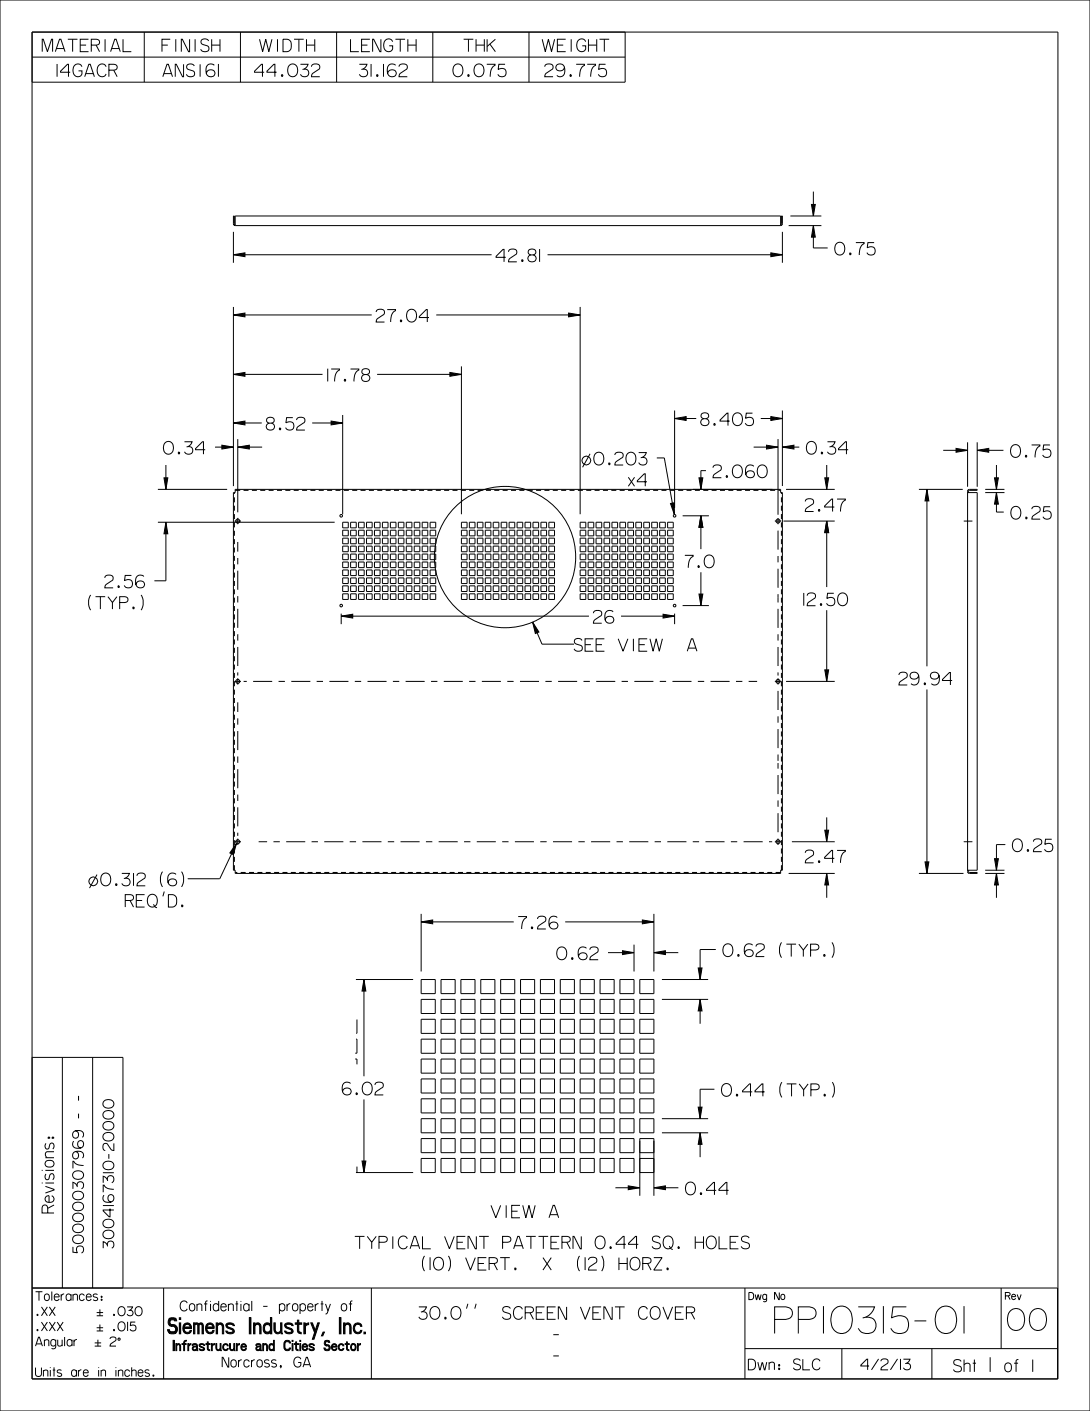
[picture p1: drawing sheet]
<svg xmlns="http://www.w3.org/2000/svg" width="216mm" height="279mm" viewBox="0 0 216 279" stroke-linecap="round" stroke-linejoin="round" font-family="sans-serif">
<defs><g id="words">
<text font-size="4.1" x="25.7" y="264.1">Siemens Industry, Inc.</text>
<text font-size="2.6" x="28.4" y="267.4">Infrastrucure and Cities Sector</text>
<g font-size="2.3">
<text x="93.2" y="10.2">THK</text>
<text x="124.5" y="96.3">x4</text>
<text x="136.1" y="129">A</text>
<text x="109.9" y="265.5">-</text>
</g>
<g font-size="2.2">
<text x="10.7" y="238.9" transform="rotate(-90 10.7 238.9)">Revisions:</text>
<text x="189.7" y="271.7">Sht</text>
<text x="199.3" y="271.7">of</text>
</g>
<g font-size="1.8">
<text x="38.8" y="259.6">Confidential - property of</text>
<text x="46.4" y="270.7">Norcross, GA</text>
</g>
<g font-size="1.7">
<text x="7" y="257.5">Tolerances:</text>
<text x="7" y="266.6">Angular</text>
<text x="7" y="272.6">Units are in inches.</text>
</g>
<g font-size="1.3">
<text x="148.3" y="257.3">Dwg No</text>
<text x="199.1" y="257.3">Rev</text>
</g>
</g></defs>
<g fill="none" stroke="#000" stroke-width=".2">
<path d="M0 0h215.9v279.4h-215.9zM6.3 6.3h203.2v266.7h-203.2zM6.3 11.3h117.5M28.6 6.3v10M47.6 6.3v10M66.7 6.3v10M85.7 6.3v10M104.8 6.3v10M123.8 6.3v10h-117.5M161.1 37.9v4.9M46.2 50.4l2.3-.3v.7zM46.2 45.9v6.1"/>
<path d="M46.2 50.4h51.2M100.2 51h-1.9v-.2l1.3-1.4h.2v2.4M100.7 49.9a.89 .89 0 0 1 .8-.6 .89 .89 0 0 1 .9 .5 .54 .54 0 0 1-.4 .7l-1.1 .8-.2 .5h1.7M103.4 51.4l.2 .2-.1 .2-.2-.2zM104.7 49.6a.72 .72 0 0 1 1-.3 .72 .72 0 0 1 .2 1 .74 .74 0 0 1-.9 .1 .74 .74 0 0 1-.3-.8zM105.2 50.5a.71 .71 0 0 0-.6 .9 .71 .71 0 0 0 .9 .4 .69 .69 0 0 0 .7-.6 .69 .69 0 0 0-.6-.7M106.9 49.3v2.5M108.5 50.4h46.5M152.7 50.1l2.3 .3-2.3 .4zM155 45.9v6.1M156.2 44.7h6.5M156.6 42.8h6.1"/>
<path d="M160.7 40.5h.8l-.4 2.3zM161.1 44.7l.4 2.3h-.8zM161.1 44.7v4.4h2.8M165.6 48.3a1.02 1.02 0 0 1 1.3-.2 1.02 1.02 0 0 1 .4 1.2 1.03 1.03 0 0 1-1.1 1.2 1.03 1.03 0 0 1-.9-1.4zM168.4 50.1l.2 .1-.1 .2-.2-.1zM169.5 48h1.7v.2a2.03 2.03 0 0 0-1 2.3M173.1 48h-1.2l-.1 1.1a.92 .92 0 0 1 1.3-.1 .92 .92 0 0 1 0 1.4l-.4 .1-.6-.1-.4-.4M46.2 74.1l2.3-.3v.7zM46.2 62.4l2.3-.4v.7zM46.2 60.8v35.5M46.2 74.1h17.7M46.2 62.4h27.4"/>
<path d="M64.9 73v2.5M65.6 73.1h1.6v.2a2.03 2.03 0 0 0-.9 2.2M68.3 75.1l.2 .2-.1 .2-.2-.2zM69.4 73.1h1.7v.2a2.03 2.03 0 0 0-1 2.2M71.8 73.3a.72 .72 0 0 1 1-.3 .72 .72 0 0 1 .2 1 .74 .74 0 0 1-.9 .1 .74 .74 0 0 1-.3-.8zM72.2 74.2a.71 .71 0 0 0-.6 .8 .71 .71 0 0 0 1 .5 .69 .69 0 0 0 .7-.6 .69 .69 0 0 0-.7-.7M74.5 61.8a.89 .89 0 0 1 .8-.6 .89 .89 0 0 1 .9 .5 .54 .54 0 0 1-.4 .7l-1.2 .8-.1 .6h1.7M74.7 74.1h16.7M76.7 61.3h1.6v.2a2.03 2.03 0 0 0-.9 2.3M79.4 63.4l.2 .1-.1 .2-.2-.1zM80.8 61.6a1.02 1.02 0 0 1 1.3-.2 1.02 1.02 0 0 1 .4 1.2 1.03 1.03 0 0 1-1.1 1.2 1.03 1.03 0 0 1-.9-1.4zM85 62.9h-1.9v-.2l1.3-1.4h.2v2.5"/>
<path d="M86.4 62.4h28.5M89.1 73.8l2.3 .3-2.3 .4zM91.4 72.5v29.3M112.6 62l2.3 .4-2.3 .3zM114.9 60.8v41M31.3 96.9h13.7M32.5 94.6h.7l-.3 2.3zM32.6 87.7a1.02 1.02 0 0 1 1.3-.1 1.02 1.02 0 0 1 .5 1.2 1.03 1.03 0 0 1-1.2 1.1 1.03 1.03 0 0 1-.8-1.3zM32.9 92.1v4.8M35.4 89.5l.2 .2-.1 .2-.2-.2zM36.5 87.5h1.5l-.4 .7-.6 .3M37.2 88.4a.81 .81 0 0 1 .9 1.2 .81 .81 0 0 1-1.4 .1l-.2-.2"/>
<path d="M40.6 89h-1.9v-.2l1.4-1.3h.2v2.4M42.6 88.5h3.6M43.9 88.2l2.3 .3-2.3 .4zM46.2 83.8l2.3-.4v.7zM46.2 83.8h5.6M47.1 88.5l2.3-.3v.7zM47.1 86.9v14.5M47.1 88.5h4.8M52.9 82.9a.72 .72 0 0 1 1-.3 .72 .72 0 0 1 .2 1.1 .74 .74 0 0 1-.9 .1 .74 .74 0 0 1-.3-.9zM53.4 83.8a.71 .71 0 0 0-.6 .9 .71 .71 0 0 0 .9 .5 .69 .69 0 0 0 .7-.7 .69 .69 0 0 0-.6-.7M55.4 84.8l.2 .1-.1 .2-.2-.1zM58 82.7h-1.2l-.2 1a.92 .92 0 0 1 1.4 0 .92 .92 0 0 1-.1 1.3l-.4 .2-.5-.1-.4-.4"/>
<path d="M58.8 83.2a.89 .89 0 0 1 .8-.6 .89 .89 0 0 1 .8 .5 .54 .54 0 0 1-.3 .7l-1.2 .8-.1 .6h1.6M61.8 83.8h6.1M65.6 83.4l2.3 .4-2.3 .3zM67.9 82.2v19.6M116.9 89.9l-1.5 2.6M117.9 89.9a1.02 1.02 0 0 1 1.3-.2 1.02 1.02 0 0 1 .4 1.2 1.03 1.03 0 0 1-1.1 1.2 1.03 1.03 0 0 1-.9-1.4zM120.6 91.7l.2 .1v.2l-.2-.1zM121.8 90.1a.89 .89 0 0 1 .8-.6 .89 .89 0 0 1 .8 .5 .54 .54 0 0 1-.3 .7l-1.2 .8-.1 .6h1.6M124.3 89.9a1.02 1.02 0 0 1 1.2-.2 1.02 1.02 0 0 1 .5 1.2 1.03 1.03 0 0 1-1.2 1.2 1.03 1.03 0 0 1-.8-1.4zM126.5 89.6h1.5l-.5 .8-.6 .2M127.2 90.6a.81 .81 0 0 1 .9 1.1 .81 .81 0 0 1-1.5 .1l-.1-.2M128.1 95.4h-1.9v-.2l1.4-1.4h.2v2.5"/>
<path d="M130.1 90.7h1.5l2 11.2M132.8 99.7l.8-.1v2.3zM133.6 82.9l2.3-.4v.8zM133.6 81.3v19.2M133.6 82.9h4.3M137.2 96.9h15.8M138.4 94.6h.8l-.4 2.3zM138.9 82a.72 .72 0 0 1 1-.2 .72 .72 0 0 1 .3 1 .74 .74 0 0 1-.9 .1 .74 .74 0 0 1-.4-.9zM139.4 82.9a.71 .71 0 0 0-.6 .9 .71 .71 0 0 0 .9 .5 .69 .69 0 0 0 .7-.7 .69 .69 0 0 0-.6-.7M139.8 93.2h-1v3.7M141.2 92.6a.89 .89 0 0 1 .8-.6 .89 .89 0 0 1 .9 .5 .54 .54 0 0 1-.4 .7l-1.1 .8-.2 .6h1.7M141.5 83.9l.2 .1-.1 .2-.2-.1z"/>
<path d="M143.9 94.2l.2 .1-.1 .2-.2-.1zM144.5 83.4h-1.9v-.2l1.4-1.4h.2v2.5M145.3 92.4a1.02 1.02 0 0 1 1.3-.2 1.02 1.02 0 0 1 .4 1.2 1.03 1.03 0 0 1-1.1 1.2 1.03 1.03 0 0 1-.8-1.4zM145.4 82.1a1.02 1.02 0 0 1 1.2-.2 1.02 1.02 0 0 1 .5 1.2 1.03 1.03 0 0 1-1.2 1.2 1.03 1.03 0 0 1-.8-1.4zM149 81.8h-1.2l-.1 1a.92 .92 0 0 1 1.3 0 .92 .92 0 0 1 0 1.3l-.4 .2-.6-.1-.4-.4M149.3 88.5h4.8M149.3 92.3a1.02 1.02 0 0 0-1.3-.1 1.02 1.02 0 0 0-.3 1.3 .91 .91 0 0 0 .7 1.1 .91 .91 0 0 0 1-.8 .88 .88 0 0 0-.9-.6 .88 .88 0 0 0-.8 .8M150.3 92.4a1.02 1.02 0 0 1 1.2-.2 1.02 1.02 0 0 1 .5 1.2 1.03 1.03 0 0 1-1.2 1.2 1.03 1.03 0 0 1-.8-1.4zM150.7 82.9h4.3M151.8 88.2l2.3 .3-2.3 .4zM152.7 82.5l2.3 .4-2.3 .4zM154.1 86.9v15"/>
<path d="M155 88.5l2.3-.3v.7zM155 88.5h3.3M155 81.3v14.9M155.7 96.9h9.6M159.5 99.3a.89 .89 0 0 1 .8-.6 .89 .89 0 0 1 .9 .5 .54 .54 0 0 1-.4 .7l-1.2 .8-.1 .6h1.7M160 87.7a1.02 1.02 0 0 1 1.3-.1 1.02 1.02 0 0 1 .4 1.2 1.03 1.03 0 0 1-1.1 1.1 1.03 1.03 0 0 1-.9-1.3zM162.7 89.5l.2 .2v.2l-.2-.2zM163.4 94.6h.7l-.4 2.3zM163.7 92.1v4.8M163.9 87.5h1.5l-.5 .7-.6 .3M164.6 88.4a.81 .81 0 0 1 .9 1.2 .81 .81 0 0 1-1.5 .1l-.1-.2M165.8 98.8h1.6v.2a2.03 2.03 0 0 0-.9 2.3"/>
<path d="M168 89h-1.9v-.2l1.4-1.3h.2v2.4M182 96.9h8.7M183.6 96.9l.4 2.3h-.8zM183.6 96.9v35M186.8 89.2h4.9M189.4 88.8l2.3 .4-2.3 .4zM191.7 87.6v8.8M193.6 89.2l2.2-.4v.8zM193.6 87.6v8.8M193.6 89.2h5.2M195.1 96.9h3.9M195.1 97.5h3.9"/>
<path d="M197 94.6h.8l-.4 2.3zM197.4 97.5l.4 2.3h-.8zM197.4 92.1v4.8M197.4 97.5v3.9h1.4M200.4 88.4a1.02 1.02 0 0 1 1.3-.2 1.02 1.02 0 0 1 .4 1.2 1.03 1.03 0 0 1-1.1 1.2 1.03 1.03 0 0 1-.8-1.4zM203.2 90.2l.2 .1-.1 .2-.2-.1zM204.3 88.1h1.7v.2a2.03 2.03 0 0 0-1 2.3M208 88.1h-1.3l-.1 1a.92 .92 0 0 1 1.3 0 .92 .92 0 0 1 0 1.3l-.4 .2-.6-.1-.4-.4M18 117.8a2.79 2.79 0 0 0 0 3M18.9 118.2h1.9M19.9 118.2v2.4M20.8 114.4a.89 .89 0 0 1 .8-.5 .89 .89 0 0 1 .8 .5 .54 .54 0 0 1-.3 .6l-1.2 .9-.1 .5h1.6"/>
<path d="M21.4 118.2l.9 1.1 .9-1.1M22.3 119.3v1.3M23.4 116l.2 .1v.2l-.2-.1zM23.7 119.3h1a.58 .58 0 0 0 .7-.6 .58 .58 0 0 0-.7-.5h-1v2.4M26 113.9h-1.2l-.1 1.1a.92 .92 0 0 1 1.3-.1 .92 .92 0 0 1 0 1.4l-.4 .1-.6-.1-.4-.4M27.9 117.8a2.79 2.79 0 0 1 0 3M28.5 114.2a1.02 1.02 0 0 0-1.3-.1 1.02 1.02 0 0 0-.3 1.2 .91 .91 0 0 0 .7 1.1 .91 .91 0 0 0 1-.7 .88 .88 0 0 0-.9-.7 .88 .88 0 0 0-.8 .8M31.3 103.4h35M32.9 103.4l.3 2.3h-.7zM32.9 103.4v11.6h-2.3M135.2 119.9h5.2M135.2 102.1h5.2"/>
<path d="M135.6 110h1.7v.2a2.03 2.03 0 0 0-1 2.2M138.3 112l.2 .2v.2l-.3-.2zM138.4 117.6h.8l-.4 2.3zM138.8 102.1l.4 2.3h-.8zM138.8 102.1v6.6M138.8 113.3v6.6M139.8 110.2a1.02 1.02 0 0 1 1.2-.1 1.02 1.02 0 0 1 .5 1.2 1.03 1.03 0 0 1-1.2 1.1 1.03 1.03 0 0 1-.8-1.3zM155.2 103.2h10.1M159.2 117.4v2.5M159.9 118a.89 .89 0 0 1 .8-.6 .89 .89 0 0 1 .8 .5 .54 .54 0 0 1-.3 .7l-1.2 .8-.1 .5h1.6M162.2 100.9l.2 .1-.1 .2-.2-.1zM162.6 119.5l.2 .2-.1 .2-.2-.2z"/>
<path d="M163.7 103.2l.4 2.3h-.7zM163.7 103.2v13M165.2 117.5h-1.3l-.1 1a.92 .92 0 0 1 1.3 0 .92 .92 0 0 1 0 1.3l-.4 .1h-.6l-.4-.4M165.3 100.4h-2v-.2l1.4-1.4h.2v2.5M166.2 117.8a1.02 1.02 0 0 1 1.3-.2 1.02 1.02 0 0 1 .4 1.2 1.03 1.03 0 0 1-1.1 1.1 1.03 1.03 0 0 1-.9-1.3zM200.5 100.6a1.02 1.02 0 0 1 1.3-.2 1.02 1.02 0 0 1 .4 1.2 1.03 1.03 0 0 1-1.1 1.2 1.03 1.03 0 0 1-.9-1.4zM203.2 102.4l.2 .1v.2l-.2-.1zM204.4 100.8a.89 .89 0 0 1 .8-.6 .89 .89 0 0 1 .8 .5 .54 .54 0 0 1-.3 .7l-1.2 .9-.1 .5h1.6M208 100.3h-1.2l-.2 1.1a.92 .92 0 0 1 1.4-.1 .92 .92 0 0 1-.1 1.4l-.4 .1-.5-.1-.4-.4M26.4 120.2l.2 .1-.1 .2-.2-.1zM67.6 122l2.3-.4v.8zM67.6 121.5v2.1"/>
<path d="M67.6 122h49.1M117.5 121.4a.89 .89 0 0 1 .8-.5 .89 .89 0 0 1 .9 .5 .54 .54 0 0 1-.4 .6l-1.1 .9-.2 .5h1.7M121.4 121.2a1.02 1.02 0 0 0-1.3-.1 1.02 1.02 0 0 0-.3 1.2 .91 .91 0 0 0 .7 1.1 .91 .91 0 0 0 1.1-.7 .88 .88 0 0 0-.9-.7 .88 .88 0 0 0-.8 .8M123 122h10.6M131.3 121.6l2.3 .4-2.3 .4zM133.6 121.5v2.1M155.7 134.9h9.6M163.4 132.6h.7l-.4 2.3zM163.7 120.8v14.1M178.1 133.7a.89 .89 0 0 1 .8-.6 .89 .89 0 0 1 .8 .5 .54 .54 0 0 1-.3 .7l-1.2 .8-.1 .5h1.6M182 133.7a.81 .81 0 0 1-1.1 .8 .81 .81 0 0 1-.4-1.3 1.07 1.07 0 0 1 1.3 .2 1.07 1.07 0 0 1 .2 1.2 .92 .92 0 0 1-.5 1 .92 .92 0 0 1-1-.2M183.1 135.2l.2 .2v.2l-.2-.2z"/>
<path d="M183.6 136.5v36.5M186 133.7a.81 .81 0 0 1-1.1 .8 .81 .81 0 0 1-.3-1.3 1.07 1.07 0 0 1 1.2 .2 1.07 1.07 0 0 1 .3 1.2 .92 .92 0 0 1-.6 1 .92 .92 0 0 1-1-.2M188.6 134.7h-1.9v-.2l1.3-1.3h.3v2.4M156.2 173h9.1M156.9 166.7h8.4M159.5 168.9a.89 .89 0 0 1 .8-.6 .89 .89 0 0 1 .9 .5 .54 .54 0 0 1-.4 .7l-1.2 .8-.1 .6h1.7M162.2 170.4l.2 .2-.1 .2-.2-.1zM163.4 164.4h.7l-.4 2.3zM163.7 173l.4 2.2h-.7zM163.7 161.9v4.8M163.7 173v4.8M165.3 170h-2v-.2l1.4-1.4h.2v2.5"/>
<path d="M165.8 168.4h1.6v.2a2.03 2.03 0 0 0-.9 2.3M182 173h8.8M183.2 170.7h.8l-.4 2.3zM195.1 173h3.9M195.1 172.3h3.9M197 170h.8l-.4 2.3zM197.4 173l.4 2.2h-.8zM197.4 173v4.8M199.1 167.2h-1.7v5.1M200.8 166.5a1.02 1.02 0 0 1 1.3-.2 1.02 1.02 0 0 1 .4 1.2 1.03 1.03 0 0 1-1.1 1.1 1.03 1.03 0 0 1-.9-1.3zM203.5 168.2l.2 .2v.2l-.2-.2zM204.7 166.7a.89 .89 0 0 1 .8-.6 .89 .89 0 0 1 .8 .5 .54 .54 0 0 1-.3 .7l-1.2 .8-.1 .5h1.6"/>
<path d="M208.3 166.2h-1.2l-.1 1a.92 .92 0 0 1 1.3 0 .92 .92 0 0 1 0 1.3l-.5 .1h-.5l-.4-.4M70.5 194h11.3M72.1 194l.4 2.2h-.8zM72.1 194v19.1M83.4 182.6l2.3-.4v.7zM83.4 181v11.4M83.4 182.6h18.4M102.6 181.5h1.7v.2a2.03 2.03 0 0 0-1 2.3M105.3 183.5l.2 .2-.1 .2-.2-.2zM106.5 182a.89 .89 0 0 1 .8-.6 .89 .89 0 0 1 .8 .5 .54 .54 0 0 1-.3 .7l-1.2 .8-.1 .6h1.6M110.4 181.7a1.02 1.02 0 0 0-1.3-.1 1.02 1.02 0 0 0-.4 1.3 .91 .91 0 0 0 .7 1 .91 .91 0 0 0 1.1-.7 .88 .88 0 0 0-.9-.6 .88 .88 0 0 0-.8 .7M110.5 187.9a1.02 1.02 0 0 1 1.3-.2 1.02 1.02 0 0 1 .5 1.2 1.03 1.03 0 0 1-1.2 1.1 1.03 1.03 0 0 1-.8-1.3z"/>
<path d="M111.9 182.6h17.6M113.3 189.6l.2 .2-.1 .2-.2-.2zM116.2 187.8a1.02 1.02 0 0 0-1.3-.1 1.02 1.02 0 0 0-.4 1.2 .91 .91 0 0 0 .7 1.1 .91 .91 0 0 0 1.1-.7 .88 .88 0 0 0-.9-.6 .88 .88 0 0 0-.8 .7M116.8 188.1a.89 .89 0 0 1 .8-.6 .89 .89 0 0 1 .9 .5 .54 .54 0 0 1-.4 .7l-1.1 .8-.2 .5h1.7M120.4 188.6h5.2M123.3 188.3l2.3 .3-2.3 .4zM125.6 187.1v5.3M127.2 182.2l2.3 .4-2.3 .3zM129.5 188.6l2.3-.3v.7zM129.5 188.6h4.8M129.5 181v11.4M131.1 197.9h9.2"/>
<path d="M131.1 194h9.2M138.3 191.7h.8l-.4 2.3zM138.7 197.9l.4 2.3h-.8zM138.7 197.9v4.8M141.8 188h-3.1v6M143.5 187.2a1.02 1.02 0 0 1 1.2-.2 1.02 1.02 0 0 1 .5 1.3 1.03 1.03 0 0 1-1.2 1.1 1.03 1.03 0 0 1-.8-1.3zM146.2 189l.2 .1-.1 .3-.2-.2zM149.1 187.2a1.02 1.02 0 0 0-1.3-.1 1.02 1.02 0 0 0-.4 1.2 .91 .91 0 0 0 .7 1.1 .91 .91 0 0 0 1.1-.7 .88 .88 0 0 0-.9-.7 .88 .88 0 0 0-.8 .8M149.7 187.4a.89 .89 0 0 1 .8-.5 .89 .89 0 0 1 .9 .5 .54 .54 0 0 1-.4 .7l-1.1 .8-.2 .5h1.7M154.8 186.6a2.79 2.79 0 0 0 0 3M155.8 187h1.9M156.7 187v2.4"/>
<path d="M158.2 187l.9 1.1 .9-1.1M159.1 188.1v1.3M160.6 188.1h1a.58 .58 0 0 0 .6-.6 .58 .58 0 0 0-.6-.5h-1v2.4M163.2 189l.2 .1v.3l-.2-.2zM164.8 186.6a2.79 2.79 0 0 1 0 3M6.3 209.4h18.1v45.6M12.4 209.4v45.6M18.4 209.4v45.6M69.4 214.6a1.02 1.02 0 0 0-1.3-.1 1.02 1.02 0 0 0-.3 1.2 .91 .91 0 0 0 .7 1.1 .91 .91 0 0 0 1.1-.7 .88 .88 0 0 0-1-.7 .88 .88 0 0 0-.8 .8M70.6 216.4l.2 .1-.1 .2-.2-.1zM72 214.6a1.02 1.02 0 0 1 1.3-.2 1.02 1.02 0 0 1 .4 1.3 1.03 1.03 0 0 1-1.1 1.1 1.03 1.03 0 0 1-.9-1.4zM72.1 217.7v14.5"/>
<path d="M74.3 214.8a.89 .89 0 0 1 .8-.5 .89 .89 0 0 1 .8 .5 .54 .54 0 0 1-.3 .6l-1.2 .9-.1 .5h1.6M138.3 219.2h.8l-.4 2.3zM141.5 215.7h-2.8v5.8M143.2 214.9a1.02 1.02 0 0 1 1.3-.2 1.02 1.02 0 0 1 .4 1.2 1.03 1.03 0 0 1-1.1 1.2 1.03 1.03 0 0 1-.9-1.4zM145.9 216.7l.2 .1v.2l-.3-.1zM149 216.2h-1.9v-.2l1.3-1.4h.3v2.5M151.5 216.2h-2v-.2l1.4-1.4h.2v2.5M154.9 214.3a2.79 2.79 0 0 0 0 3M155.8 214.6h1.9M156.8 214.6v2.5M158.3 214.6l.9 1.2 .9-1.2M159.2 215.8v1.3"/>
<path d="M160.6 215.8h1a.58 .58 0 0 0 .7-.6 .58 .58 0 0 0-.7-.6h-1v2.5M163.3 216.7l.2 .1-.1 .2-.2-.1zM164.9 214.3a2.79 2.79 0 0 1 0 3M70.5 232.2h11.3M71.7 229.9h.8l-.4 2.3zM121.9 235.2h4.8M124.4 234.8l2.3 .4-2.3 .4zM126.7 225.9v10.9M129.5 235.2l2.3-.4v.8zM129.5 235.2h4.9M129.5 225.9v10.9M131.1 224.3h9.2"/>
<path d="M131.1 221.5h9.2M136 234.4a1.02 1.02 0 0 1 1.3-.2 1.02 1.02 0 0 1 .5 1.2 1.03 1.03 0 0 1-1.2 1.2 1.03 1.03 0 0 1-.8-1.4zM138.7 224.3l.4 2.3h-.8zM138.7 224.3v4.8M138.8 236.2l.2 .1-.1 .2-.2-.1zM141.9 235.7h-2v-.2l1.4-1.4h.2v2.5M144.3 235.7h-1.9v-.2l1.4-1.4h.2v2.5M6.3 255h203.2v18M32.4 255v18M73.6 255v18M147.5 255v18M148.3 255.9h.5a.75 .75 0 0 1 .5 .7 .75 .75 0 0 1-.5 .7h-.5z"/>
<path d="M154.4 255.9v1.4l-1-1.4v1.4M154.7 256.4a.39 .39 0 0 1 .5-.1 .39 .39 0 0 1 .2 .4v.3a.39 .39 0 0 1-.3 .3 .39 .39 0 0 1-.4-.3zM198.3 255v12M199.1 256.6h.6a.33 .33 0 0 0 .4-.3 .33 .33 0 0 0-.4-.4h-.6v1.4M201.5 256.3l.3 1 .5-1M147.5 267h62M166.8 267v6.1M184.6 267v6.1"/>
<circle cx="116.1" cy="91.2" r=".87"/>
<circle cx="100" cy="110.3" r="14"/>
</g>
<g fill="#000">
<path d="M46.2 50.4l2.3-.3v.7zM152.7 50.1l2.3 .3-2.3 .4zM161.1 44.7l.4 2.3h-.8zM160.7 40.5h.8l-.4 2.3zM46.2 74.1l2.3-.3v.7zM46.2 62.4l2.3-.4v.7zM89.1 73.8l2.3 .3-2.3 .4zM112.6 62l2.3 .4-2.3 .3zM32.5 94.6h.7l-.3 2.3zM46.2 83.8l2.3-.4v.7zM43.9 88.2l2.3 .3-2.3 .4zM47.1 88.5l2.3-.3v.7z"/>
<path d="M65.6 83.4l2.3 .4-2.3 .3zM133.6 82.9l2.3-.4v.8zM138.4 94.6h.8l-.4 2.3zM151.8 88.2l2.3 .3-2.3 .4zM152.7 82.5l2.3 .4-2.3 .4zM155 88.5l2.3-.3v.7zM163.4 94.6h.7l-.4 2.3zM183.6 96.9l.4 2.3h-.8zM189.4 88.8l2.3 .4-2.3 .4zM193.6 89.2l2.2-.4v.8zM197 94.6h.8l-.4 2.3zM197.4 97.5l.4 2.3h-.8z"/>
<path d="M32.9 103.4l.3 2.3h-.7zM132.8 99.7l.8-.1v2.3zM138.4 117.6h.8l-.4 2.3zM138.8 102.1l.4 2.3h-.8zM163.7 103.2l.4 2.3h-.7zM67.6 122l2.3-.4v.8zM131.3 121.6l2.3 .4-2.3 .4zM163.4 132.6h.7l-.4 2.3zM163.7 173l.4 2.2h-.7zM163.4 164.4h.7l-.4 2.3zM183.2 170.7h.8l-.4 2.3zM197.4 173l.4 2.2h-.8z"/>
<path d="M197 170h.8l-.4 2.3zM72.1 194l.4 2.2h-.8zM83.4 182.6l2.3-.4v.7zM123.3 188.3l2.3 .3-2.3 .4zM127.2 182.2l2.3 .4-2.3 .3zM129.5 188.6l2.3-.3v.7zM138.3 191.7h.8l-.4 2.3zM138.7 197.9l.4 2.3h-.8zM71.7 229.9h.8l-.4 2.3zM124.4 234.8l2.3 .4-2.3 .4zM129.5 235.2l2.3-.4v.8zM138.3 219.2h.8l-.4 2.3z"/>
<path d="M138.7 224.3l.4 2.3h-.8z"/>
</g>
<g fill="none" stroke="#000" stroke-width=".2" stroke-dasharray="1.3 1.3 3.8 1.3" stroke-dashoffset=".6" stroke-linecap="butt">
<path d="M47.1 103.2v1.1M47.1 103.2v-1.2M47.1 103.2h-1.2M47.1 103.2h1.2M154.1 103.2h-.7M154.1 103.2h.6M154.1 103.2v15.1M154.1 103.2v-.6M47.1 134.9v1.2M47.1 134.9v-1.1M47.1 133.8v-26.5M47.1 134.9h-1.2"/>
<path d="M47.1 134.9h1.2M48.3 134.9h101.7M154.1 134.9h-1.2M154.1 134.9h1.2M154.1 134.9v16.2M154.1 134.9v-1.1M154.1 133.8v-15.5M47.1 166.7v1.1M47.1 166.7v-1.2M47.1 165.5v-26.4M47.1 166.7h-1.2M47.1 166.7h1.2"/>
<path d="M152.9 166.7h-101.7M154.1 166.7h-1.2M154.1 166.7h1.2M154.1 166.7v1.1M154.1 166.7v-15.6"/>
</g>
<path d="M190.9 103.2h1.7M190.9 166.7h1.7" fill="none" stroke="#000" stroke-width=".2" stroke-dasharray="1.3 1.3 3.8 1.3" stroke-dashoffset="2.5" stroke-linecap="butt"/>
<!-- layer: 1 -->
<g fill="none" stroke="#000" stroke-width=".2">
<path d="M8.4 10.2v-2.4h.2l.8 2.4 .8-2.4h.2v2.4M11 10.2l.8-2.4h.3l.8 2.4M11.2 9.6h1.5M11.3 12.7v2.5M13.4 7.8h1.9M13.9 14.3h-1.9v-.2l1.4-1.4h.2v2.5M14.4 7.8v2.4M15.9 8.9h1.2M16.2 13.2a.95 .95 0 0 0-1.1-.5 .95 .95 0 0 0-.6 1.1 1 1 0 0 0 .4 1.2 1 1 0 0 0 1.3-.2v-.8h-.7M16.8 15.2l.8-2.5h.3l.8 2.5M17 14.6h1.5M17.5 7.8h-1.6v2.4h1.6"/>
<path d="M18.1 8.9h1a.58 .58 0 0 0 .6-.5 .58 .58 0 0 0-.6-.6h-1v2.4M19 8.9l.7 1.3M20.8 7.8v2.4M21 13.2a.95 .95 0 0 0-1.1-.5 .95 .95 0 0 0-.7 1.1 1 1 0 0 0 .5 1.2 1 1 0 0 0 1.3-.2v-.2M21.6 13.9h1a.58 .58 0 0 0 .6-.6 .58 .58 0 0 0-.6-.6h-1v2.5M21.9 10.2l.8-2.4h.3l.8 2.4M22.1 9.6h1.5M22.5 13.9l.7 1.3M24.4 7.8v2.4h1.6M32.1 8.9h1.1M32.3 15.2l.8-2.5h.2l.9 2.5M32.5 14.6h1.5"/>
<path d="M33.7 7.8h-1.6v2.4M34.8 7.8v2.4M36.4 12.7v2.5h-.2l-1.3-2.5h-.2v2.5M37.6 7.8v2.4h-.3l-1.2-2.4h-.2v2.4M38.5 13.1a.73 .73 0 0 0-1-.5 .73 .73 0 0 0-.3 1.1l1 .3a.66 .66 0 0 1 .3 .9 .66 .66 0 0 1-.9 .3l-.4-.1-.3-.4M38.6 7.8v2.4M39.6 12.7v2.5M41.3 8.1a.73 .73 0 0 0-1-.4 .73 .73 0 0 0-.3 1l1 .4a.66 .66 0 0 1 .3 .9 .66 .66 0 0 1-.9 .2l-.4-.1-.3-.3M41.9 8.9h1.7M41.9 7.8v2.4M42.4 12.9a1.02 1.02 0 0 0-1.3-.1 1.02 1.02 0 0 0-.3 1.3 .91 .91 0 0 0 .7 1.1 .91 .91 0 0 0 1.1-.8 .88 .88 0 0 0-.9-.6 .88 .88 0 0 0-.8 .8M43.3 12.7v2.5"/>
<path d="M43.6 7.8v2.4M51.4 7.8l.6 2.4 .6-2.4 .7 2.4 .6-2.4M52.3 14.3h-1.9v-.2l1.4-1.4h.2v2.5M54.8 14.3h-1.9v-.2l1.3-1.4h.2v2.5M55 7.8v2.4M55.8 14.8l.2 .1v.2l-.3-.1zM56.1 7.8h1.1a1.37 1.37 0 0 1-.3 2.4h-.8zM57.3 13a1.02 1.02 0 0 1 1.2-.2 1.02 1.02 0 0 1 .5 1.2 1.03 1.03 0 0 1-1.2 1.2 1.03 1.03 0 0 1-.8-1.4zM58.2 7.8h2M59.2 7.8v2.4M59.5 12.7h1.5l-.5 .8-.6 .3M60.2 13.7a.81 .81 0 0 1 .9 1.1 .81 .81 0 0 1-1.5 .1l-.1-.2"/>
<path d="M60.7 8.9h1.6M60.7 7.8v2.4M61.7 13.2a.89 .89 0 0 1 .8-.6 .89 .89 0 0 1 .8 .5 .54 .54 0 0 1-.3 .7l-1.2 .8-.1 .6h1.6M62.3 7.8v2.4M69.4 7.8v2.4h1.7M71.2 12.7h1.5l-.5 .8-.6 .3M71.6 8.9h1.2M71.9 13.7a.81 .81 0 0 1 .8 1.1 .81 .81 0 0 1-1.4 .1l-.1-.2M73.3 7.8h-1.7v2.4h1.7M73.5 12.7v2.5M74.7 14.8l.2 .1-.1 .2-.2-.1zM75.4 7.8v2.4h-.2l-1.2-2.4h-.2v2.4"/>
<path d="M76 12.7v2.5M77.8 8.2a.95 .95 0 0 0-1.2-.4 .95 .95 0 0 0-.6 1.1 1 1 0 0 0 .5 1.2 1 1 0 0 0 1.2-.3l.1-.7h-.7M78.3 7.8h1.9M78.4 12.9a1.02 1.02 0 0 0-1.3-.1 1.02 1.02 0 0 0-.4 1.3 .91 .91 0 0 0 .7 1.1 .91 .91 0 0 0 1.1-.8 .88 .88 0 0 0-.9-.6 .88 .88 0 0 0-.8 .8M79 13.2a.89 .89 0 0 1 .8-.6 .89 .89 0 0 1 .9 .5 .54 .54 0 0 1-.4 .7l-1.1 .8-.2 .6h1.7M79.3 7.8v2.4M80.8 8.9h1.6M80.8 7.8v2.4M82.4 7.8v2.4M90 13a1.02 1.02 0 0 1 1.3-.2 1.02 1.02 0 0 1 .4 1.2 1.03 1.03 0 0 1-1.1 1.2 1.03 1.03 0 0 1-.9-1.4zM91.8 7.8h1.9M92.7 14.8l.2 .1v.2l-.2-.1z"/>
<path d="M92.8 7.8v2.4M94.2 13a1.02 1.02 0 0 1 1.2-.2 1.02 1.02 0 0 1 .5 1.2 1.03 1.03 0 0 1-1.2 1.2 1.03 1.03 0 0 1-.8-1.4zM94.3 7.8v2.4M95.9 7.8v2.4M96.4 12.7h1.7v.2a2.03 2.03 0 0 0-1 2.3M96.5 7.8v2.4M98.1 7.8l-1.6 1.4M100 12.7h-1.2l-.1 1.1a.92 .92 0 0 1 1.3-.1 .92 .92 0 0 1 0 1.4l-.4 .1-.6-.1-.4-.4M107.4 7.8l.6 2.4 .6-2.4 .6 2.4 .7-2.4M107.9 13.2a.89 .89 0 0 1 .8-.6 .89 .89 0 0 1 .8 .5 .54 .54 0 0 1-.3 .7l-1.2 .8-.1 .6h1.6M110.4 8.9h1.2M111.8 13.3a.81 .81 0 0 1-1.1 .8 .81 .81 0 0 1-.3-1.3 1.07 1.07 0 0 1 1.2 .1 1.07 1.07 0 0 1 .3 1.3 .92 .92 0 0 1-.5 .9 .92 .92 0 0 1-1.1-.2"/>
<path d="M112 7.8h-1.6v2.4h1.6M113 14.8l.2 .1-.1 .2-.2-.1zM113.1 7.8v2.4M114.1 12.7h1.7v.2a2.03 2.03 0 0 0-1 2.3M116 8.2a.95 .95 0 0 0-1.2-.4 .95 .95 0 0 0-.6 1.1 1 1 0 0 0 .5 1.2 1 1 0 0 0 1.2-.3l.1-.7h-.7M116.3 12.7h1.7v.2a2.03 2.03 0 0 0-1 2.3M116.6 8.9h1.6M116.6 7.8v2.4M118.2 7.8v2.4M118.7 7.8h2M119.7 7.8v2.4M119.9 12.7h-1.2l-.1 1.1a.92 .92 0 0 1 1.3-.1 .92 .92 0 0 1 0 1.4l-.4 .1-.6-.1-.4-.4"/>
<path d="M105.5 123.2l1.2 1.9-.7 .3zM105.5 123.2l1.8 4.4h6.4M115.3 126.8a.73 .73 0 0 0-1-.4 .73 .73 0 0 0-.3 1l1 .4a.66 .66 0 0 1 .3 .9 .66 .66 0 0 1-.9 .3l-.4-.2-.3-.3M115.9 127.7h1.1M117.5 126.5h-1.6v2.5h1.6M118.1 127.7h1.1M119.7 126.5h-1.6v2.5h1.6M122.5 126.5l.9 2.5 1-2.5M125.5 126.5v2.5M126.6 127.7h1.1M128.2 126.5h-1.6v2.5h1.6M128.7 126.5l.7 2.5 .6-2.5 .6 2.5 .6-2.5"/>
<path d="M136.1 129l.8-2.5h.3l.8 2.5M19.2 173.2l-1.5 2.7M20.2 173.2a1.02 1.02 0 0 1 1.3-.2 1.02 1.02 0 0 1 .4 1.2 1.03 1.03 0 0 1-1.1 1.2 1.03 1.03 0 0 1-.8-1.4zM23 175l.2 .1-.1 .2-.2-.1zM24.1 172.9h1.5l-.5 .8-.6 .3M24.8 173.9a.81 .81 0 0 1 .9 1.1 .81 .81 0 0 1-1.4 .1l-.2-.2M24.8 178.3h1a.58 .58 0 0 0 .7-.6 .58 .58 0 0 0-.7-.5h-1v2.4M25.8 178.3l.6 1.3M26.4 172.9v2.5M27 178.3h1.2M27.1 173.4a.89 .89 0 0 1 .8-.5 .89 .89 0 0 1 .9 .5 .54 .54 0 0 1-.4 .6l-1.1 .9-.2 .5h1.7M28.6 177.2h-1.6v2.4h1.6"/>
<path d="M29.5 177.4a1.02 1.02 0 0 1 1.2-.2 1.02 1.02 0 0 1 .5 1.3 1.03 1.03 0 0 1-1.2 1.1 1.03 1.03 0 0 1-.8-1.4zM30.3 179.1l.5 .5 .3 .2M32.2 172.6a2.79 2.79 0 0 0 0 3M32.5 176.5l-.2 1M33.4 177.2h1a1.37 1.37 0 0 1-.2 2.4h-.8zM34.9 173.2a1.02 1.02 0 0 0-1.3-.1 1.02 1.02 0 0 0-.4 1.2 .91 .91 0 0 0 .7 1.1 .91 .91 0 0 0 1.1-.7 .88 .88 0 0 0-.9-.7 .88 .88 0 0 0-.8 .8M36 172.6a2.79 2.79 0 0 1 0 3M36 179.2l.2 .1v.2l-.2-.1zM46.8 167l-.6 2.2-.7-.3zM46.8 167l-3.3 7h-6.3M15.6 217v.9M20.6 218.1a1.14 1.14 0 0 1 1.1-.4 1.14 1.14 0 0 1 .9 1 1.12 1.12 0 0 1-1.2 .7 1.12 1.12 0 0 1-1-.9z"/>
<path d="M8.3 234.3h.2M8.3 231.8h.2M9.5 225.2h.2l.1 .2h-.2zM10.3 225.2h.2l.1 .2h-.2zM14.6 238.4a1.14 1.14 0 0 1 1.1-.4 1.14 1.14 0 0 1 .9 1 1.12 1.12 0 0 1-1.2 .7 1.12 1.12 0 0 1-1-.9zM14.6 236.2a1.14 1.14 0 0 1 1.1-.3 1.14 1.14 0 0 1 .9 .9 1.12 1.12 0 0 1-1.2 .8 1.12 1.12 0 0 1-1-1zM14.6 232.2a1.14 1.14 0 0 1 1.1-.4 1.14 1.14 0 0 1 .9 1 1.12 1.12 0 0 1-1.2 .7 1.12 1.12 0 0 1-1-.9zM14.6 226a.88 .88 0 0 0-.1 1.1 .88 .88 0 0 0 1.1 .3 .75 .75 0 0 0 1-.7 .75 .75 0 0 0-.9-.8 .77 .77 0 0 0-.3 .8 .77 .77 0 0 0 .6 .6M14.9 228a.7 .7 0 0 1 .7 .9 .7 .7 0 0 1-1.1 .4 .92 .92 0 0 1 .1-1.1 .92 .92 0 0 1 1.1-.2 .79 .79 0 0 1 .8 .4 .79 .79 0 0 1-.2 .9M14.9 223.9a.7 .7 0 0 1 .7 .9 .7 .7 0 0 1-1.1 .4 .92 .92 0 0 1 .1-1.1 .92 .92 0 0 1 1.1-.2 .79 .79 0 0 1 .8 .4 .79 .79 0 0 1-.2 .9M15.3 234.8a.69 .69 0 0 1 .9-.7 .69 .69 0 0 1 .1 1.2l-.2 .1M15.3 235.1l-.2-.6-.7-.4v1.3"/>
<path d="M15.6 220.5v1M16.6 230.8a1.86 1.86 0 0 1-2-.8h-.2v1.4M20.4 238.7h2.2M20.4 232.2h2.2M20.6 230.3a1.14 1.14 0 0 1 1.1-.4 1.14 1.14 0 0 1 .9 1 1.12 1.12 0 0 1-1.2 .7 1.12 1.12 0 0 1-1-.9zM20.6 224.6a1.14 1.14 0 0 1 1.1-.4 1.14 1.14 0 0 1 .9 1 1.12 1.12 0 0 1-1.2 .7 1.12 1.12 0 0 1-1-.9zM20.6 222.4a1.14 1.14 0 0 1 1.1-.3 1.14 1.14 0 0 1 .9 .9 1.12 1.12 0 0 1-1.2 .8 1.12 1.12 0 0 1-1-1zM20.6 220.3a1.14 1.14 0 0 1 1.1-.4 1.14 1.14 0 0 1 .9 .9 1.12 1.12 0 0 1-1.2 .8 1.12 1.12 0 0 1-1-.9zM20.6 236.7a.88 .88 0 0 0-.1 1.1 .88 .88 0 0 0 1.1 .3 .75 .75 0 0 0 1-.7 .75 .75 0 0 0-.9-.8 .77 .77 0 0 0-.3 .8 .77 .77 0 0 0 .6 .6M21.3 233.6a.69 .69 0 0 1 .9-.7 .69 .69 0 0 1 .1 1.2l-.2 .1M21.3 233.9l-.2-.6-.7-.4v1.3M21.6 228.5v1"/>
<path d="M21.8 239.3v1.6h-.2l-1.2-1.1v-.2h2.2M22.6 226.4v1.4l-.5-.1-.7-1a.52 .52 0 0 0-.6-.3 .52 .52 0 0 0-.4 .5l.1 .7 .4 .2M22.6 235.5a1.86 1.86 0 0 1-2-.8h-.2v1.4M97.3 238.7l.9 2.4 1-2.4M100.3 238.7v2.4M101.4 239.8h1.1M103 238.7h-1.6v2.4h1.6M103.5 238.7l.7 2.4 .6-2.4 .6 2.4 .6-2.4M7 255.8h1.4M7.7 255.8v1.7M8.2 258.8l1.2 1.7M9.4 258.8l-1.2 1.7"/>
<path d="M9.4 240.2v-1a.56 .56 0 0 0-.5-.6 .56 .56 0 0 0-.6 .6v1h2.4M9.8 258.8l1.1 1.7M10.3 255.7v1.8M10.9 258.8l-1.1 1.7M14.4 246.9v1.1l.9 .1a.78 .78 0 0 1 0-1.2 .78 .78 0 0 1 1.2 .2v.7l-.4 .3M14.6 244.9a1.14 1.14 0 0 1 1.1-.3 1.14 1.14 0 0 1 .9 .9 1.12 1.12 0 0 1-1.2 .8 1.12 1.12 0 0 1-1-1zM14.6 242.7a1.14 1.14 0 0 1 1.1-.3 1.14 1.14 0 0 1 .9 .9 1.12 1.12 0 0 1-1.2 .8 1.12 1.12 0 0 1-1-1zM14.6 240.6a1.14 1.14 0 0 1 1.1-.4 1.14 1.14 0 0 1 .9 1 1.12 1.12 0 0 1-1.2 .7 1.12 1.12 0 0 1-1-.9zM19.1 259.9h1.3M19.3 256.4a.42 .42 0 0 0-.6-.2 .42 .42 0 0 0-.1 .6l.5 .1a.35 .35 0 0 1 .2 .5 .35 .35 0 0 1-.5 .1l-.3-.2M19.8 259.3v1.2M20.1 256.7l.1 .1v.1l-.2-.1z"/>
<path d="M20.1 257.2l.1 .1v.2l-.2-.1zM20.6 243.9a1.14 1.14 0 0 1 1.1-.3 1.14 1.14 0 0 1 .9 .9 1.12 1.12 0 0 1-1.2 .8 1.12 1.12 0 0 1-1-1zM20.6 241.8a1.14 1.14 0 0 1 1.1-.4 1.14 1.14 0 0 1 .9 1 1.12 1.12 0 0 1-1.2 .7 1.12 1.12 0 0 1-1-.9zM21.3 246.6a.69 .69 0 0 1 .9-.8 .69 .69 0 0 1 .1 1.2l-.2 .2M21.3 246.8l-.2-.5-.7-.4v1.3M23.6 259a.78 .78 0 0 1 1 0 .78 .78 0 0 1 .1 1 .72 .72 0 0 1-.9 .5 .72 .72 0 0 1-.4-.9zM25.2 258.8h1l-.3 .5-.4 .2M25.7 259.5a.59 .59 0 0 1 .6 .4 .59 .59 0 0 1-.4 .7 .59 .59 0 0 1-.7-.4M26.9 259a.78 .78 0 0 1 1.1 0 .78 .78 0 0 1 .1 1 .72 .72 0 0 1-.9 .5 .72 .72 0 0 1-.5-.9zM37.1 258a.77 .77 0 0 0-1-.3 .77 .77 0 0 0-.4 1 .74 .74 0 0 0 .5 .8 .74 .74 0 0 0 .9-.3M37.6 258.4a.54 .54 0 0 1 .6-.2 .54 .54 0 0 1 .4 .5v.4a.54 .54 0 0 1-.6 .5 .54 .54 0 0 1-.5-.5zM41.1 257.6l-.4 .2v1.8"/>
<path d="M41.7 257.6v.2M43.3 257.6v2M46.9 257.6v2M47.7 257.6v.2M49.9 257.6v2M63.8 257.6v2M67.7 258.4a.54 .54 0 0 1 .6-.2 .54 .54 0 0 1 .4 .5v.4a.54 .54 0 0 1-.6 .5 .54 .54 0 0 1-.5-.5zM69.1 258.2h.6M69.8 257.6l-.4 .2v1.8M70.3 244.8h1.9M71.2 244.8v2.5M72.7 244.8l.9 1.2 .9-1.2"/>
<path d="M73.6 246v1.3M75.1 246h1a.58 .58 0 0 0 .6-.6 .58 .58 0 0 0-.6-.6h-1v2.5M77.8 244.8v2.5M80.7 245.3a.95 .95 0 0 0-1.2-.5 .95 .95 0 0 0-.6 1.1 1 1 0 0 0 .5 1.2 1 1 0 0 0 1.2-.2l.1-.2M81.2 247.3l.8-2.5h.3l.8 2.5M81.4 246.7h1.5M83 258.8h1.5l-.5 .7-.6 .3M83.6 259.7a.81 .81 0 0 1 .9 1.2 .81 .81 0 0 1-1.4 .1l-.1-.2M83.7 244.8v2.5h1.6M84.1 248.7a2.79 2.79 0 0 0 0 3M85.2 249v2.5M85.4 259.1a1.02 1.02 0 0 1 1.3-.2 1.02 1.02 0 0 1 .4 1.2 1.03 1.03 0 0 1-1.1 1.1 1.03 1.03 0 0 1-.9-1.3z"/>
<path d="M86.1 249.3a1.02 1.02 0 0 1 1.3-.2 1.02 1.02 0 0 1 .5 1.2 1.03 1.03 0 0 1-1.2 1.2 1.03 1.03 0 0 1-.8-1.4zM88.1 244.8l.9 2.5 1-2.5M88.8 248.7a2.79 2.79 0 0 1 0 3M89.6 259.1a1.02 1.02 0 0 1 1.3-.2 1.02 1.02 0 0 1 .4 1.2 1.03 1.03 0 0 1-1.1 1.1 1.03 1.03 0 0 1-.9-1.3zM90.5 246h1.2M92.2 244.8h-1.7v2.5h1.7M92.2 249l1 2.5 .9-2.5M92.7 258.2l-.3 .9M94.3 258.2l-.3 .9M94.4 244.8v2.5h-.3l-1.2-2.5h-.2v2.5M94.7 250.2h1.2M94.9 244.8h1.9"/>
<path d="M95.9 244.8v2.5M96.3 249h-1.6v2.5h1.6M96.9 250.2h1a.58 .58 0 0 0 .6-.6 .58 .58 0 0 0-.6-.6h-1v2.5M97.8 250.2l.7 1.3M99.1 249h1.9M99.5 246h1.1a.58 .58 0 0 0 .6-.6 .58 .58 0 0 0-.6-.6h-1.1v2.5M100 249v2.5M101.1 259.1a.73 .73 0 0 0-1-.4 .73 .73 0 0 0-.3 1l1 .4a.66 .66 0 0 1 .3 .9 .66 .66 0 0 1-.9 .2l-.4-.1-.3-.3M101.7 247.3l.9-2.5h.2l.9 2.5M101.9 246.7h1.5M102 251.1l.2 .1-.1 .2-.2-.1zM103.5 259.3a.95 .95 0 0 0-1.2-.5 .95 .95 0 0 0-.6 1.1 1 1 0 0 0 .5 1.2 1 1 0 0 0 1.2-.3l.1-.1"/>
<path d="M104 259.9h1a.58 .58 0 0 0 .7-.5 .58 .58 0 0 0-.7-.6h-1v2.4M104.2 244.8h1.9M105 259.9l.7 1.3M105.2 244.8v2.5M106.2 259.9h1.2M106.7 244.8h1.9M107.5 249l1.7 2.5M107.6 244.8v2.5M107.9 258.8h-1.7v2.4h1.7M108.4 259.9h1.2M108.7 241.1l.9-2.4h.2l.9 2.4M108.9 240.5h1.5"/>
<path d="M109.1 246h1.2M109.2 249l-1.7 2.5M110 258.8h-1.6v2.4h1.6M110.8 244.8h-1.7v2.5h1.7M111.3 246h1a.58 .58 0 0 0 .7-.6 .58 .58 0 0 0-.7-.6h-1v2.5M112.2 258.8v2.4h-.2l-1.2-2.4h-.2v2.4M112.3 246l.7 1.3M114.8 248.7a2.79 2.79 0 0 0 0 3M115 258.8l.9 2.4 1-2.4M115.1 244.8v2.5h-.2l-1.2-2.5h-.2v2.5M115.9 249v2.5M116.6 249.5a.89 .89 0 0 1 .8-.6 .89 .89 0 0 1 .8 .5 .54 .54 0 0 1-.3 .7l-1.2 .8-.1 .6h1.6"/>
<path d="M117.4 259.9h1.2M118.1 245.1a1.02 1.02 0 0 1 1.3-.2 1.02 1.02 0 0 1 .5 1.2 1.03 1.03 0 0 1-1.2 1.2 1.03 1.03 0 0 1-.8-1.4zM119.1 258.8h-1.7v2.4h1.7M119.2 248.7a2.79 2.79 0 0 1 0 3M120.9 246.9l.2 .1-.1 .2-.2-.1zM121.3 258.8v2.4h-.2l-1.3-2.4h-.2v2.4M121.8 258.8h1.9M122.6 250.2h1.6M122.6 249v2.5M122.8 258.8v2.4M124 246.4h-2v-.2l1.4-1.4h.2v2.5M124.2 249v2.5"/>
<path d="M125.1 249.3a1.02 1.02 0 0 1 1.2-.2 1.02 1.02 0 0 1 .5 1.2 1.03 1.03 0 0 1-1.2 1.2 1.03 1.03 0 0 1-.8-1.4zM126.4 246.4h-1.9v-.2l1.4-1.4h.2v2.5M127.3 250.2h1a.58 .58 0 0 0 .7-.6 .58 .58 0 0 0-.7-.6h-1v2.5M128.2 259.3a.95 .95 0 0 0-1.1-.5 .95 .95 0 0 0-.6 1.1 1 1 0 0 0 .4 1.2 1 1 0 0 0 1.3-.3v-.1M128.3 250.2l.7 1.3M129.1 259.1a1.02 1.02 0 0 1 1.2-.2 1.02 1.02 0 0 1 .5 1.2 1.03 1.03 0 0 1-1.2 1.1 1.03 1.03 0 0 1-.8-1.3zM129.5 249h1.6l-1.6 2.5h1.6M130.7 245.2a.73 .73 0 0 0-1-.5 .73 .73 0 0 0-.3 1.1l1.1 .3a.66 .66 0 0 1 .2 .9 .66 .66 0 0 1-.9 .3l-.4-.1-.2-.4M131.3 258.8l1 2.4 .9-2.4M131.6 245.1a1.02 1.02 0 0 1 1.3-.2 1.02 1.02 0 0 1 .4 1.2 1.03 1.03 0 0 1-1.1 1.2 1.03 1.03 0 0 1-.9-1.4zM132.2 251.1l.2 .1-.1 .2-.2-.1zM132.5 246.8l.4 .5 .4 .1"/>
<path d="M133.8 259.9h1.1M134.4 246.9l.2 .1-.1 .2-.2-.1zM135.4 258.8h-1.6v2.4h1.6M136 259.9h1a.58 .58 0 0 0 .6-.5 .58 .58 0 0 0-.6-.6h-1v2.4M136.9 259.9l.7 1.3M137.7 246h1.6M137.7 244.8v2.5M139.3 244.8v2.5M140.2 245.1a1.02 1.02 0 0 1 1.2-.2 1.02 1.02 0 0 1 .5 1.2 1.03 1.03 0 0 1-1.1 1.2 1.03 1.03 0 0 1-.9-1.4zM142.4 244.8v2.5h1.7M144.6 246h1.2M146.3 244.8h-1.7v2.5h1.7"/>
<path d="M148.4 245.2a.73 .73 0 0 0-1-.5 .73 .73 0 0 0-.3 1.1l1 .3a.66 .66 0 0 1 .3 .9 .66 .66 0 0 1-.9 .3l-.4-.1-.3-.4M163.1 258.6v5.5M165.2 259.4a2 2 0 0 1 2-.7 2 2 0 0 1 1.5 1.5 3.1 3.1 0 0 1-1.2 3.7 2.2 2.2 0 0 1-2.9-2.3 3.3 3.3 0 0 1 .6-2.2zM170 258.8h3.2a2.94 2.94 0 0 1-2.3 2.2M175 258.6v5.5M179.5 258.8h-2.6l-.3 2.2 .3-.2a2.15 2.15 0 0 1 2.9 .6 1.82 1.82 0 0 1-.3 2.2 1.82 1.82 0 0 1-2.2 .3l-.3-.1-.6-.8M185.8 259.4a2 2 0 0 1 2.1-.7 2 2 0 0 1 1.4 1.5 3.1 3.1 0 0 1-1.1 3.7 2.2 2.2 0 0 1-3-2.3 3.3 3.3 0 0 1 .6-2.2zM190.9 258.6v5.5M200 259.7a1.69 1.69 0 0 1 2-.4 1.69 1.69 0 0 1 .9 1.8 1.85 1.85 0 0 1-2.3 2.2 2.53 2.53 0 0 1-.6-3.6zM204.4 259.7a1.69 1.69 0 0 1 2-.4 1.69 1.69 0 0 1 .9 1.8 1.85 1.85 0 0 1-2.4 2.2 2.53 2.53 0 0 1-.5-3.6zM7 266.6l.6-1.8h.2l.6 1.8M7 270.8v1.3a.61 .61 0 0 0 .6 .5 .61 .61 0 0 0 .6-.5v-1.3"/>
<path d="M7.4 260.3h.1v.2l-.2-.1zM7.4 263.3l.1 .1v.1l-.2-.1zM8.2 261.8l1.2 1.7M9.4 261.8l-1.2 1.7M9.8 261.8l1.1 1.7M10 270.8v.1M10.7 270.8v1.8M10.9 261.8l-1.1 1.7M11.3 261.8l1.2 1.7M12.5 261.8l-1.2 1.7M12.8 264.7v1.9M14.7 265.3v1.3"/>
<path d="M15.2 265.2l-.3 .2-.2 .3M18.8 265.9h1.2M18.8 266.6h1.2M19.1 260.5h1.3M19.1 262.9h1.3M19.1 263.5h1.3M19.4 265.3v1.3M19.5 270.8v.1M19.8 262.3v1.2M21.8 265.1a.58 .58 0 0 1 .7-.4 .58 .58 0 0 1 .4 .7l-.9 .7-.2 .5h1.2M22.5 260.3h.2l-.1 .2-.1-.1zM22.5 263.3l.2 .1-.1 .1-.1-.1z"/>
<path d="M23 270.8v.1M23.5 265l.3 .1-.1 .3-.3-.1zM23.6 262a.78 .78 0 0 1 1 0 .78 .78 0 0 1 .1 1 .72 .72 0 0 1-.9 .5 .72 .72 0 0 1-.4-.9zM26.1 270.8v1.8M27.4 271.8h.9a.49 .49 0 0 0-.4-.6 .49 .49 0 0 0-.5 .5v.4a.5 .5 0 0 0 .4 .5 .5 .5 0 0 0 .5-.4M29.6 271.4a.42 .42 0 0 0-.6-.2 .42 .42 0 0 0-.2 .6l.6 .1a.35 .35 0 0 1 .2 .5 .35 .35 0 0 1-.5 .2l-.4-.2M30.3 272.3l.2 .1-.1 .1-.1-.1zM45.3 268.8v1.9h-.2l-.9-1.9h-.2v1.9M45.8 269.5a.54 .54 0 0 1 .6-.2 .54 .54 0 0 1 .4 .5v.4a.54 .54 0 0 1-.5 .5 .54 .54 0 0 1-.6-.5zM59.6 269.1a.77 .77 0 0 0-1-.3 .77 .77 0 0 0-.4 1 .74 .74 0 0 0 .5 .9 .74 .74 0 0 0 .9-.4v-.5h-.5M60 270.7l.7-1.9h.2l.6 1.9M60.2 270.2h1.2"/>
<path d="M88.2 260.8l.2 .2-.1 .2-.2-.2zM109.6 268.5h1.1M148.2 269.1h.7a1.13 1.13 0 0 1 .8 1.1 1.13 1.13 0 0 1-.8 1.1h-.7zM150.1 269.7l.4 1.6h.1l.3-1.5h.1l.4 1.5h.1l.4-1.6M152.3 270l.5-.3 .5 .2 .1 1.4M152.3 269.7v1.6M153.4 261.3h2.2a1.25 1.25 0 0 0 1.4-1.3 1.25 1.25 0 0 0-1.4-1.2h-2.2v5.3M154.3 270.2l.1 .1v.2l-.2-.1zM154.3 270.9l.1 .1v.2l-.2-.1zM158.1 261.3h2.2a1.25 1.25 0 0 0 1.4-1.3 1.25 1.25 0 0 0-1.4-1.2h-2.2v5.3M158.5 269.4a.62 .62 0 0 0-.9-.3 .62 .62 0 0 0-.2 .9l.9 .3a.56 .56 0 0 1 .2 .7 .56 .56 0 0 1-.8 .3l-.3-.2-.3-.3M159 269.1v2.2h1.4"/>
<path d="M162.4 269.6a.84 .84 0 0 0-1.1-.4 .84 .84 0 0 0-.4 1.1 .81 .81 0 0 0 .5 .9 .81 .81 0 0 0 1-.4M171.5 260.8a1.66 1.66 0 0 1 2 1.6 1.66 1.66 0 0 1-2 1.7 1.65 1.65 0 0 1-1.5-1.1M172.1 270.5h-1.6v-.2l1.2-1.2h.2v2.2M174 269.1l-1.4 2.2M174.5 269.6a.73 .73 0 0 1 .8-.5 .73 .73 0 0 1 .6 .6l-.2 .3-1.1 .8-.1 .3v.2h1.4M177.8 269.1l-1.4 2.2M178.4 269.1v2.2M178.9 269.1h1.3l-.4 .7-.5 .2M179.5 270a.69 .69 0 0 1 .8 .9 .69 .69 0 0 1-1.2 .1l-.2-.2M181.1 261.6h2.4M190.4 269.6a.7 .7 0 0 0-1-.4 .7 .7 0 0 0-.3 1l1 .3a.63 .63 0 0 1 .3 .9 .63 .63 0 0 1-.9 .3l-.4-.2-.3-.3M191 269.2v2.5"/>
<path d="M193 269.2v2.5M196.1 268.8v2.9M201.7 269.2l-.3 .1-.1 .2v2.2M204.6 269.2v2.5"/>
<circle cx="18.5" cy="174.5" r=".87"/>
</g>
<path d="M105.5 123.2l1.2 1.9-.7 .3zM46.8 167l-.6 2.2-.7-.3z" fill="#000"/>
<!-- layer: 3_ALL_AXES -->
<g fill="none" stroke="#000" stroke-width=".2">
<circle cx="47.1" cy="103.2" r=".4"/>
<circle cx="67.6" cy="119.9" r=".26"/>
<circle cx="67.6" cy="102.1" r=".26"/>
<circle cx="133.6" cy="119.9" r=".26"/>
<circle cx="133.6" cy="102.1" r=".26"/>
<circle cx="154.1" cy="103.2" r=".4"/>
<circle cx="47.1" cy="134.9" r=".4"/>
<circle cx="154.1" cy="134.9" r=".4"/>
<circle cx="47.1" cy="166.7" r=".4"/>
<circle cx="154.1" cy="166.7" r=".4"/>
</g>
<!-- layer: 5_ALL_CURVES -->
<g fill="none" stroke="#000" stroke-width=".2">
<path d="M67.9 103.4h1.1v1.1h-1.1zM67.9 105h1.1v1.1h-1.1zM67.9 106.6h1.1v1.1h-1.1zM67.9 108.1h1.1v1.1h-1.1zM67.9 109.7h1.1v1.1h-1.1zM67.9 111.3h1.1v1.1h-1.1zM67.9 112.9h1.1v1.1h-1.1zM67.9 114.4h1.1v1.1h-1.1zM67.9 116h1.1v1.1h-1.1zM67.9 117.6h1.1v1.1h-1.1zM69.4 103.4h1.2v1.1h-1.2zM69.4 105h1.2v1.1h-1.2z"/>
<path d="M69.4 106.6h1.2v1.1h-1.2zM69.4 108.1h1.2v1.1h-1.2zM69.4 109.7h1.2v1.1h-1.2zM69.4 111.3h1.2v1.1h-1.2zM69.4 112.9h1.2v1.1h-1.2zM69.4 114.4h1.2v1.1h-1.2zM69.4 116h1.2v1.1h-1.2zM69.4 117.6h1.2v1.1h-1.2zM71 103.4h1.1v1.1h-1.1zM71 105h1.1v1.1h-1.1zM71 106.6h1.1v1.1h-1.1zM71 108.1h1.1v1.1h-1.1z"/>
<path d="M71 109.7h1.1v1.1h-1.1zM71 111.3h1.1v1.1h-1.1zM71 112.9h1.1v1.1h-1.1zM71 114.4h1.1v1.1h-1.1zM71 116h1.1v1.1h-1.1zM71 117.6h1.1v1.1h-1.1zM72.6 103.4h1.1v1.1h-1.1zM72.6 105h1.1v1.1h-1.1zM72.6 106.6h1.1v1.1h-1.1zM72.6 108.1h1.1v1.1h-1.1zM72.6 109.7h1.1v1.1h-1.1zM72.6 111.3h1.1v1.1h-1.1z"/>
<path d="M72.6 112.9h1.1v1.1h-1.1zM72.6 114.4h1.1v1.1h-1.1zM72.6 116h1.1v1.1h-1.1zM72.6 117.6h1.1v1.1h-1.1zM74.2 103.4h1.1v1.1h-1.1zM74.2 105h1.1v1.1h-1.1zM74.2 106.6h1.1v1.1h-1.1zM74.2 108.1h1.1v1.1h-1.1zM74.2 109.7h1.1v1.1h-1.1zM74.2 111.3h1.1v1.1h-1.1zM74.2 112.9h1.1v1.1h-1.1zM74.2 114.4h1.1v1.1h-1.1z"/>
<path d="M74.2 116h1.1v1.1h-1.1zM74.2 117.6h1.1v1.1h-1.1zM75.7 103.4h1.2v1.1h-1.2zM75.7 105h1.2v1.1h-1.2zM75.7 106.6h1.2v1.1h-1.2zM75.7 108.1h1.2v1.1h-1.2zM75.7 109.7h1.2v1.1h-1.2zM75.7 111.3h1.2v1.1h-1.2zM75.7 112.9h1.2v1.1h-1.2zM75.7 114.4h1.2v1.1h-1.2zM75.7 116h1.2v1.1h-1.2zM75.7 117.6h1.2v1.1h-1.2z"/>
<path d="M77.3 103.4h1.1v1.1h-1.1zM77.3 105h1.1v1.1h-1.1zM77.3 106.6h1.1v1.1h-1.1zM77.3 108.1h1.1v1.1h-1.1zM77.3 109.7h1.1v1.1h-1.1zM77.3 111.3h1.1v1.1h-1.1zM77.3 112.9h1.1v1.1h-1.1zM77.3 114.4h1.1v1.1h-1.1zM77.3 116h1.1v1.1h-1.1zM77.3 117.6h1.1v1.1h-1.1zM78.9 103.4h1.1v1.1h-1.1zM78.9 105h1.1v1.1h-1.1z"/>
<path d="M78.9 106.6h1.1v1.1h-1.1zM78.9 108.1h1.1v1.1h-1.1zM78.9 109.7h1.1v1.1h-1.1zM78.9 111.3h1.1v1.1h-1.1zM78.9 112.9h1.1v1.1h-1.1zM78.9 114.4h1.1v1.1h-1.1zM78.9 116h1.1v1.1h-1.1zM78.9 117.6h1.1v1.1h-1.1zM80.5 103.4h1.1v1.1h-1.1zM80.5 105h1.1v1.1h-1.1zM80.5 106.6h1.1v1.1h-1.1zM80.5 108.1h1.1v1.1h-1.1z"/>
<path d="M80.5 109.7h1.1v1.1h-1.1zM80.5 111.3h1.1v1.1h-1.1zM80.5 112.9h1.1v1.1h-1.1zM80.5 114.4h1.1v1.1h-1.1zM80.5 116h1.1v1.1h-1.1zM80.5 117.6h1.1v1.1h-1.1zM82 103.4h1.2v1.1h-1.2zM82 105h1.2v1.1h-1.2zM82 106.6h1.2v1.1h-1.2zM82 108.1h1.2v1.1h-1.2zM82 109.7h1.2v1.1h-1.2zM82 111.3h1.2v1.1h-1.2z"/>
<path d="M82 112.9h1.2v1.1h-1.2zM82 114.4h1.2v1.1h-1.2zM82 116h1.2v1.1h-1.2zM82 117.6h1.2v1.1h-1.2zM83.6 103.4h1.1v1.1h-1.1zM83.6 105h1.1v1.1h-1.1zM83.6 106.6h1.1v1.1h-1.1zM83.6 108.1h1.1v1.1h-1.1zM83.6 109.7h1.1v1.1h-1.1zM83.6 111.3h1.1v1.1h-1.1zM83.6 112.9h1.1v1.1h-1.1zM83.6 114.4h1.1v1.1h-1.1z"/>
<path d="M83.6 116h1.1v1.1h-1.1zM83.6 117.6h1.1v1.1h-1.1zM85.2 103.4h1.1v1.1h-1.1zM85.2 105h1.1v1.1h-1.1zM85.2 106.6h1.1v1.1h-1.1zM85.2 108.1h1.1v1.1h-1.1zM85.2 109.7h1.1v1.1h-1.1zM85.2 111.3h1.1v1.1h-1.1zM85.2 112.9h1.1v1.1h-1.1zM85.2 114.4h1.1v1.1h-1.1zM85.2 116h1.1v1.1h-1.1zM85.2 117.6h1.1v1.1h-1.1z"/>
<path d="M91.4 103.4h1.1v1.1h-1.1zM91.4 105h1.1v1.1h-1.1zM91.4 106.6h1.1v1.1h-1.1zM91.4 108.1h1.1v1.2h-1.1zM91.4 109.7h1.1v1.1h-1.1zM91.4 111.3h1.1v1.1h-1.1zM91.4 112.9h1.1v1.1h-1.1zM91.4 114.4h1.1v1.2h-1.1zM91.4 116h1.1v1.1h-1.1zM91.4 117.6h1.1v1.1h-1.1zM93 103.4h1.1v1.1h-1.1zM93 105h1.1v1.1h-1.1z"/>
<path d="M93 106.6h1.1v1.1h-1.1zM93 108.1h1.1v1.2h-1.1zM93 109.7h1.1v1.1h-1.1zM93 111.3h1.1v1.1h-1.1zM93 112.9h1.1v1.1h-1.1zM93 114.4h1.1v1.2h-1.1zM93 116h1.1v1.1h-1.1zM93 117.6h1.1v1.1h-1.1zM94.5 103.4h1.2v1.1h-1.2zM94.5 105h1.2v1.1h-1.2zM94.5 106.6h1.2v1.1h-1.2zM94.5 108.1h1.2v1.2h-1.2z"/>
<path d="M94.5 109.7h1.2v1.1h-1.2zM94.5 111.3h1.2v1.1h-1.2zM94.5 112.9h1.2v1.1h-1.2zM94.5 114.4h1.2v1.2h-1.2zM94.5 116h1.2v1.1h-1.2zM94.5 117.6h1.2v1.1h-1.2zM96.1 103.4h1.1v1.1h-1.1zM96.1 105h1.1v1.1h-1.1zM96.1 106.6h1.1v1.1h-1.1zM96.1 108.1h1.1v1.2h-1.1zM96.1 109.7h1.1v1.1h-1.1zM96.1 111.3h1.1v1.1h-1.1z"/>
<path d="M96.1 112.9h1.1v1.1h-1.1zM96.1 114.4h1.1v1.2h-1.1zM96.1 116h1.1v1.1h-1.1zM96.1 117.6h1.1v1.1h-1.1zM97.7 103.4h1.1v1.1h-1.1zM97.7 105h1.1v1.1h-1.1zM97.7 106.6h1.1v1.1h-1.1zM97.7 108.1h1.1v1.2h-1.1zM97.7 109.7h1.1v1.1h-1.1zM97.7 111.3h1.1v1.1h-1.1zM97.7 112.9h1.1v1.1h-1.1zM97.7 114.4h1.1v1.2h-1.1z"/>
<path d="M97.7 116h1.1v1.1h-1.1zM97.7 117.6h1.1v1.1h-1.1zM99.3 103.4h1.1v1.1h-1.1zM99.3 105h1.1v1.1h-1.1zM99.3 106.6h1.1v1.1h-1.1zM99.3 108.1h1.1v1.2h-1.1zM99.3 109.7h1.1v1.1h-1.1zM99.3 111.3h1.1v1.1h-1.1zM99.3 112.9h1.1v1.1h-1.1zM99.3 114.4h1.1v1.2h-1.1zM99.3 116h1.1v1.1h-1.1zM99.3 117.6h1.1v1.1h-1.1z"/>
<path d="M100.8 103.4h1.2v1.1h-1.2zM100.8 105h1.2v1.1h-1.2zM100.8 106.6h1.2v1.1h-1.2zM100.8 108.1h1.2v1.2h-1.2zM100.8 109.7h1.2v1.1h-1.2zM100.8 111.3h1.2v1.1h-1.2zM100.8 112.9h1.2v1.1h-1.2zM100.8 114.4h1.2v1.2h-1.2zM100.8 116h1.2v1.1h-1.2zM100.8 117.6h1.2v1.1h-1.2zM102.4 103.4h1.1v1.1h-1.1zM102.4 105h1.1v1.1h-1.1z"/>
<path d="M102.4 106.6h1.1v1.1h-1.1zM102.4 108.1h1.1v1.2h-1.1zM102.4 109.7h1.1v1.1h-1.1zM102.4 111.3h1.1v1.1h-1.1zM102.4 112.9h1.1v1.1h-1.1zM102.4 114.4h1.1v1.2h-1.1zM102.4 116h1.1v1.1h-1.1zM102.4 117.6h1.1v1.1h-1.1zM104 103.4h1.1v1.1h-1.1zM104 105h1.1v1.1h-1.1zM104 106.6h1.1v1.1h-1.1zM104 108.1h1.1v1.2h-1.1z"/>
<path d="M104 109.7h1.1v1.1h-1.1zM104 111.3h1.1v1.1h-1.1zM104 112.9h1.1v1.1h-1.1zM104 114.4h1.1v1.2h-1.1zM104 116h1.1v1.1h-1.1zM104 117.6h1.1v1.1h-1.1zM105.6 103.4h1.1v1.1h-1.1zM105.6 105h1.1v1.1h-1.1zM105.6 106.6h1.1v1.1h-1.1zM105.6 108.1h1.1v1.2h-1.1zM105.6 109.7h1.1v1.1h-1.1zM105.6 111.3h1.1v1.1h-1.1z"/>
<path d="M105.6 112.9h1.1v1.1h-1.1zM105.6 114.4h1.1v1.2h-1.1zM105.6 116h1.1v1.1h-1.1zM105.6 117.6h1.1v1.1h-1.1zM107.1 103.4h1.2v1.1h-1.2zM107.1 105h1.2v1.1h-1.2zM107.1 106.6h1.2v1.1h-1.2zM107.1 108.1h1.2v1.2h-1.2zM107.1 109.7h1.2v1.1h-1.2zM107.1 111.3h1.2v1.1h-1.2zM107.1 112.9h1.2v1.1h-1.2zM107.1 114.4h1.2v1.2h-1.2z"/>
<path d="M107.1 116h1.2v1.1h-1.2zM107.1 117.6h1.2v1.1h-1.2zM108.7 103.4h1.1v1.1h-1.1zM108.7 105h1.1v1.1h-1.1zM108.7 106.6h1.1v1.1h-1.1zM108.7 108.1h1.1v1.2h-1.1zM108.7 109.7h1.1v1.1h-1.1zM108.7 111.3h1.1v1.1h-1.1zM108.7 112.9h1.1v1.1h-1.1zM108.7 114.4h1.1v1.2h-1.1zM108.7 116h1.1v1.1h-1.1zM108.7 117.6h1.1v1.1h-1.1z"/>
<path d="M114.9 103.4h1.1v1.1h-1.1zM114.9 105h1.1v1.1h-1.1zM114.9 106.6h1.1v1.1h-1.1zM114.9 108.1h1.1v1.2h-1.1zM114.9 109.7h1.1v1.1h-1.1zM114.9 111.3h1.1v1.1h-1.1zM114.9 112.9h1.1v1.1h-1.1zM114.9 114.4h1.1v1.2h-1.1zM114.9 116h1.1v1.1h-1.1zM114.9 117.6h1.1v1.1h-1.1zM116.5 103.4h1.1v1.1h-1.1zM116.5 105h1.1v1.1h-1.1z"/>
<path d="M116.5 106.6h1.1v1.1h-1.1zM116.5 108.1h1.1v1.2h-1.1zM116.5 109.7h1.1v1.1h-1.1zM116.5 111.3h1.1v1.1h-1.1zM116.5 112.9h1.1v1.1h-1.1zM116.5 114.4h1.1v1.2h-1.1zM116.5 116h1.1v1.1h-1.1zM116.5 117.6h1.1v1.1h-1.1zM118.1 103.4h1.1v1.1h-1.1zM118.1 105h1.1v1.1h-1.1zM118.1 106.6h1.1v1.1h-1.1zM118.1 108.1h1.1v1.2h-1.1z"/>
<path d="M118.1 109.7h1.1v1.1h-1.1zM118.1 111.3h1.1v1.1h-1.1zM118.1 112.9h1.1v1.1h-1.1zM118.1 114.4h1.1v1.2h-1.1zM118.1 116h1.1v1.1h-1.1zM118.1 117.6h1.1v1.1h-1.1zM119.6 117.6h1.2v1.1h-1.2zM119.6 116h1.2v1.1h-1.2zM119.6 103.4h1.2v1.1h-1.2zM119.6 105h1.2v1.1h-1.2zM119.6 106.6h1.2v1.1h-1.2zM119.6 108.1h1.2v1.2h-1.2z"/>
<path d="M119.6 109.7h1.2v1.1h-1.2zM119.6 111.3h1.2v1.1h-1.2zM119.6 112.9h1.2v1.1h-1.2zM119.6 114.4h1.2v1.2h-1.2zM121.2 117.6h1.1v1.1h-1.1zM121.2 116h1.1v1.1h-1.1zM121.2 103.4h1.1v1.1h-1.1zM121.2 105h1.1v1.1h-1.1zM121.2 106.6h1.1v1.1h-1.1zM121.2 108.1h1.1v1.2h-1.1zM121.2 109.7h1.1v1.1h-1.1zM121.2 111.3h1.1v1.1h-1.1z"/>
<path d="M121.2 112.9h1.1v1.1h-1.1zM121.2 114.4h1.1v1.2h-1.1zM122.8 117.6h1.1v1.1h-1.1zM122.8 116h1.1v1.1h-1.1zM122.8 103.4h1.1v1.1h-1.1zM122.8 105h1.1v1.1h-1.1zM122.8 106.6h1.1v1.1h-1.1zM122.8 108.1h1.1v1.2h-1.1zM122.8 109.7h1.1v1.1h-1.1zM122.8 111.3h1.1v1.1h-1.1zM122.8 112.9h1.1v1.1h-1.1zM122.8 114.4h1.1v1.2h-1.1z"/>
<path d="M124.4 117.6h1.1v1.1h-1.1zM124.4 116h1.1v1.1h-1.1zM124.4 114.4h1.1v1.2h-1.1zM124.4 112.9h1.1v1.1h-1.1zM124.4 111.3h1.1v1.1h-1.1zM124.4 103.4h1.1v1.1h-1.1zM124.4 105h1.1v1.1h-1.1zM124.4 106.6h1.1v1.1h-1.1zM124.4 108.1h1.1v1.2h-1.1zM124.4 109.7h1.1v1.1h-1.1zM125.9 117.6h1.2v1.1h-1.2zM125.9 116h1.2v1.1h-1.2z"/>
<path d="M125.9 114.4h1.2v1.2h-1.2zM125.9 112.9h1.2v1.1h-1.2zM125.9 111.3h1.2v1.1h-1.2zM125.9 103.4h1.2v1.1h-1.2zM125.9 105h1.2v1.1h-1.2zM125.9 106.6h1.2v1.1h-1.2zM125.9 108.1h1.2v1.2h-1.2zM125.9 109.7h1.2v1.1h-1.2zM127.5 117.6h1.1v1.1h-1.1zM127.5 116h1.1v1.1h-1.1zM127.5 114.4h1.1v1.2h-1.1zM127.5 112.9h1.1v1.1h-1.1z"/>
<path d="M127.5 111.3h1.1v1.1h-1.1zM127.5 103.4h1.1v1.1h-1.1zM127.5 105h1.1v1.1h-1.1zM127.5 106.6h1.1v1.1h-1.1zM127.5 108.1h1.1v1.2h-1.1zM127.5 109.7h1.1v1.1h-1.1zM129.1 117.6h1.1v1.1h-1.1zM129.1 116h1.1v1.1h-1.1zM129.1 114.4h1.1v1.2h-1.1zM129.1 112.9h1.1v1.1h-1.1zM129.1 111.3h1.1v1.1h-1.1zM129.1 109.7h1.1v1.1h-1.1z"/>
<path d="M129.1 108.1h1.1v1.2h-1.1zM129.1 103.4h1.1v1.1h-1.1zM129.1 105h1.1v1.1h-1.1zM129.1 106.6h1.1v1.1h-1.1zM130.7 117.6h1.1v1.1h-1.1zM130.7 116h1.1v1.1h-1.1zM130.7 114.4h1.1v1.2h-1.1zM130.7 112.9h1.1v1.1h-1.1zM130.7 111.3h1.1v1.1h-1.1zM130.7 109.7h1.1v1.1h-1.1zM130.7 108.1h1.1v1.2h-1.1zM130.7 103.4h1.1v1.1h-1.1z"/>
<path d="M130.7 105h1.1v1.1h-1.1zM130.7 106.6h1.1v1.1h-1.1zM132.2 117.6h1.2v1.1h-1.2zM132.2 116h1.2v1.1h-1.2zM132.2 114.4h1.2v1.2h-1.2zM132.2 112.9h1.2v1.1h-1.2zM132.2 111.3h1.2v1.1h-1.2zM132.2 109.7h1.2v1.1h-1.2zM132.2 108.1h1.2v1.2h-1.2zM132.2 106.6h1.2v1.1h-1.2zM132.2 105h1.2v1.1h-1.2zM132.2 103.4h1.2v1.1h-1.2z"/>
<path d="M83.4 194h2.8v2.8h-2.8zM83.4 197.9h2.8v2.8h-2.8zM87.4 194h2.8v2.8h-2.8zM87.4 197.9h2.8v2.8h-2.8zM91.3 194h2.8v2.8h-2.8zM91.3 197.9h2.8v2.8h-2.8zM95.2 194h2.8v2.8h-2.8zM95.2 197.9h2.8v2.8h-2.8zM99.2 194h2.8v2.8h-2.8zM99.2 197.9h2.8v2.8h-2.8zM103.1 194h2.8v2.8h-2.8zM103.1 197.9h2.8v2.8h-2.8z"/>
<path d="M107 194h2.8v2.8h-2.8zM107 197.9h2.8v2.8h-2.8zM111 194h2.8v2.8h-2.8zM111 197.9h2.8v2.8h-2.8zM114.9 194h2.8v2.8h-2.8zM114.9 197.9h2.8v2.8h-2.8zM118.9 197.9h2.7v2.8h-2.7zM118.9 194h2.7v2.8h-2.7zM122.8 194h2.8v2.8h-2.8zM122.8 197.9h2.8v2.8h-2.8zM126.7 197.9h2.8v2.8h-2.8zM126.7 194h2.8v2.8h-2.8z"/>
<path d="M70.4 209.7h.3v1.1M70.5 205.8h.2v2.7h-.3M70.7 201.9v2.7h-.1M83.4 201.8h2.8v2.8h-2.8zM83.4 205.8h2.8v2.8h-2.8zM83.4 209.7h2.8v2.8h-2.8zM83.4 213.6h2.8v2.8h-2.8zM83.4 217.6h2.8v2.8h-2.8zM87.4 201.8h2.8v2.8h-2.8zM87.4 205.8h2.8v2.8h-2.8zM87.4 209.7h2.8v2.8h-2.8zM87.4 213.6h2.8v2.8h-2.8z"/>
<path d="M87.4 217.6h2.8v2.8h-2.8zM91.3 201.8h2.8v2.8h-2.8zM91.3 205.8h2.8v2.8h-2.8zM91.3 209.7h2.8v2.8h-2.8zM91.3 213.6h2.8v2.8h-2.8zM91.3 217.6h2.8v2.8h-2.8zM95.2 201.8h2.8v2.8h-2.8zM95.2 205.8h2.8v2.8h-2.8zM95.2 209.7h2.8v2.8h-2.8zM95.2 213.6h2.8v2.8h-2.8zM95.2 217.6h2.8v2.8h-2.8zM99.2 201.8h2.8v2.8h-2.8z"/>
<path d="M99.2 205.8h2.8v2.8h-2.8zM99.2 209.7h2.8v2.8h-2.8zM99.2 213.6h2.8v2.8h-2.8zM99.2 217.6h2.8v2.8h-2.8zM103.1 217.6h2.8v2.8h-2.8zM103.1 213.6h2.8v2.8h-2.8zM103.1 201.8h2.8v2.8h-2.8zM103.1 205.8h2.8v2.8h-2.8zM103.1 209.7h2.8v2.8h-2.8zM107 201.8h2.8v2.8h-2.8zM107 205.8h2.8v2.8h-2.8zM107 209.7h2.8v2.8h-2.8z"/>
<path d="M107 213.6h2.8v2.8h-2.8zM107 217.6h2.8v2.8h-2.8zM111 217.6h2.8v2.8h-2.8zM111 213.6h2.8v2.8h-2.8zM111 209.7h2.8v2.8h-2.8zM111 205.8h2.8v2.8h-2.8zM111 201.8h2.8v2.8h-2.8zM114.9 201.8h2.8v2.8h-2.8zM114.9 205.8h2.8v2.8h-2.8zM114.9 209.7h2.8v2.8h-2.8zM114.9 213.6h2.8v2.8h-2.8zM114.9 217.6h2.8v2.8h-2.8z"/>
<path d="M118.9 217.6h2.7v2.8h-2.7zM118.9 213.6h2.7v2.8h-2.7zM118.9 209.7h2.7v2.8h-2.7zM118.9 205.8h2.7v2.8h-2.7zM118.9 201.8h2.7v2.8h-2.7zM122.8 201.8h2.8v2.8h-2.8zM122.8 205.8h2.8v2.8h-2.8zM122.8 209.7h2.8v2.8h-2.8zM122.8 213.6h2.8v2.8h-2.8zM122.8 217.6h2.8v2.8h-2.8zM126.7 217.6h2.8v2.8h-2.8zM126.7 213.6h2.8v2.8h-2.8z"/>
<path d="M126.7 209.7h2.8v2.8h-2.8zM126.7 205.8h2.8v2.8h-2.8zM126.7 201.8h2.8v2.8h-2.8zM70.7 232.2h.1M70.7 231v1.2M83.4 221.5h2.8v2.8h-2.8zM83.4 225.5h2.8v2.7h-2.8zM83.4 229.4h2.8v2.8h-2.8zM87.4 229.4h2.8v2.8h-2.8zM87.4 221.5h2.8v2.8h-2.8zM87.4 225.5h2.8v2.7h-2.8zM91.3 221.5h2.8v2.8h-2.8z"/>
<path d="M91.3 225.5h2.8v2.7h-2.8zM91.3 229.4h2.8v2.8h-2.8zM95.2 229.4h2.8v2.8h-2.8zM95.2 225.5h2.8v2.7h-2.8zM95.2 221.5h2.8v2.8h-2.8zM99.2 221.5h2.8v2.8h-2.8zM99.2 225.5h2.8v2.7h-2.8zM99.2 229.4h2.8v2.8h-2.8zM103.1 229.4h2.8v2.8h-2.8zM103.1 225.5h2.8v2.7h-2.8zM103.1 221.5h2.8v2.8h-2.8zM107 221.5h2.8v2.8h-2.8z"/>
<path d="M107 225.5h2.8v2.7h-2.8zM107 229.4h2.8v2.8h-2.8zM111 229.4h2.8v2.8h-2.8zM111 225.5h2.8v2.7h-2.8zM111 221.5h2.8v2.8h-2.8zM114.9 221.5h2.8v2.8h-2.8zM114.9 225.5h2.8v2.7h-2.8zM114.9 229.4h2.8v2.8h-2.8zM118.9 229.4h2.7v2.8h-2.7zM118.9 225.5h2.7v2.7h-2.7zM118.9 221.5h2.7v2.8h-2.7zM122.8 221.5h2.8v2.8h-2.8z"/>
<path d="M122.8 225.5h2.8v2.7h-2.8zM122.8 229.4h2.8v2.8h-2.8zM126.7 229.4h2.8v2.8h-2.8zM126.7 225.5h2.8v2.7h-2.8zM126.7 221.5h2.8v2.8h-2.8z"/>
</g>
<!-- layer: 7_ALL_FEATURES -->
<path d="M46.6 44.7v-1.9h108v1.9M46.6 44.7h108M46.6 44.5l-.2-.2v-1.5h-.2v1.5l.4 .4M154.6 44.5l.2-.2v-1.5h.2v1.5l-.4 .4M46.6 96.9h108v.6h.4v74.8h-.4v.7h-108v-.7h-.4v-74.8h.4zM191.7 97.5h1.9v74.8h-1.9M191.8 97.5l.2-.4h1.6v-.2h-1.6l-.3 .4v75.3l.3 .4h1.6v-.2h-1.6l-.2-.5" fill="none" stroke="#000" stroke-width=".2"/>
<path d="M46.6 97.1h108M46.4 172.3v-74.8M154.6 172.8h-108M154.8 172.3v-74.8" fill="none" stroke="#000" stroke-width=".2" stroke-dasharray="1 .7" stroke-linecap="butt"/>
<use href="#words"/>
</svg>
